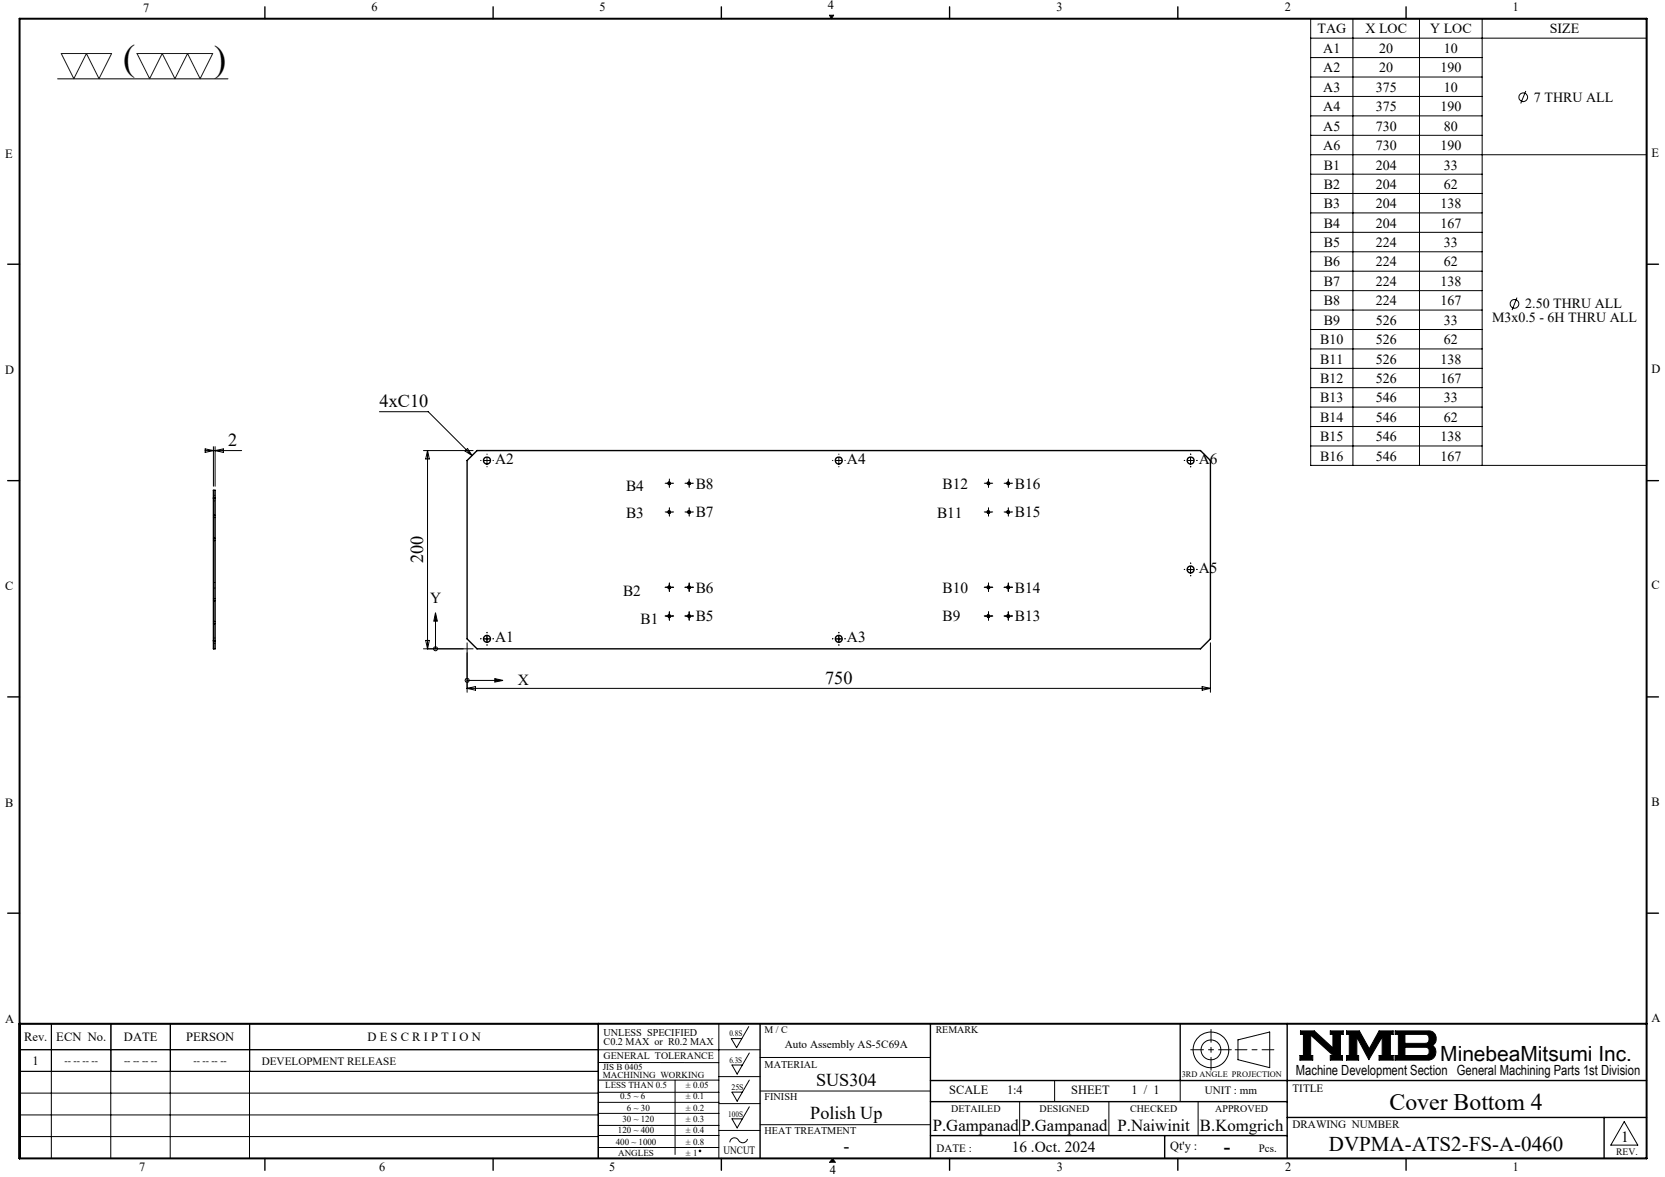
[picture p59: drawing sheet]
<svg xmlns="http://www.w3.org/2000/svg" width="420mm" height="297mm" viewBox="0 0 420 297" stroke-linecap="round" stroke-linejoin="round" font-family="sans-serif">
<defs><g id="words">
<g font-size="9.2">
<text x="31.1" y="17.7">(</text>
<text x="54" y="17.8">)</text>
</g>
<text font-size="6" x="350.5" y="280">Cover Bottom 4</text>
<g font-size="5.3">
<text x="363.3" y="267.7">MinebeaMitsumi Inc.</text>
<text x="335.2" y="290.4">DVPMA-ATS2-FS-A-0460</text>
</g>
<text font-size="4.9" x="308.8" y="290.9">-</text>
<g font-size="4.6">
<text x="95.7" y="102.8">4xC10</text>
<text x="57.5" y="112.6">2</text>
<text x="106.8" y="142.2" transform="rotate(-90 106.8 142.2)">200</text>
<text x="208.1" y="172.6">750</text>
<text x="205.9" y="274.1">SUS304</text>
<text x="204.4" y="282.4">Polish Up</text>
<text x="212.8" y="290.6">-</text>
</g>
<g font-size="4.2">
<text x="235.3" y="285.5">P.Gampanad</text>
<text x="257.6" y="285.5">P.Gampanad</text>
<text x="281.9" y="285.5">P.Naiwinit</text>
<text x="302.7" y="285.5">B.Komgrich</text>
</g>
<g font-size="3.9">
<text x="124.9" y="117.1">A2</text>
<text x="213.6" y="117.1">A4</text>
<text x="302.4" y="117.1">A6</text>
<text x="157.9" y="124">B4</text>
<text x="175.5" y="123.3">B8</text>
<text x="237.8" y="123.3">B12</text>
<text x="256" y="123.3">B16</text>
<text x="157.9" y="130.8">B3</text>
<text x="175.5" y="130.5">B7</text>
<text x="236.4" y="130.8">B11</text>
<text x="256" y="130.5">B15</text>
<text x="175.5" y="149.5">B6</text>
<text x="237.8" y="149.5">B10</text>
<text x="256" y="149.5">B14</text>
<text x="302.4" y="144.6">A5</text>
<text x="108.5" y="152.2">Y</text>
<text x="157.2" y="150.3">B2</text>
<text x="161.6" y="157.4">B1</text>
<text x="175.5" y="156.8">B5</text>
<text x="237.8" y="156.8">B9</text>
<text x="256" y="156.8">B13</text>
<text x="124.9" y="162.1">A1</text>
<text x="213.6" y="162.1">A3</text>
<text x="130.6" y="173">X</text>
<text x="255.2" y="290.6">16 .Oct. 2024</text>
<text x="408.9" y="288.2">1</text>
</g>
<g font-size="3.5">
<text x="332.3" y="8.4">TAG</text>
<text x="344.4" y="8.4">X LOC</text>
<text x="360.8" y="8.4">Y LOC</text>
<text x="390.9" y="8.4">SIZE</text>
<text x="333.8" y="13.4">A1</text>
<text x="347.9" y="13.4">20</text>
<text x="364.2" y="13.4">10</text>
<text x="333.8" y="18.2">A2</text>
<text x="333.8" y="23.1">A3</text>
<text x="347" y="23.1">375</text>
<text x="347.9" y="18.2">20</text>
<text x="363.3" y="18.2">190</text>
<text x="364.2" y="23.1">10</text>
<text x="333.8" y="28">A4</text>
<text x="347" y="28">375</text>
<text x="363.3" y="28">190</text>
<text x="386.9" y="25.6">7 THRU ALL</text>
<text x="333.8" y="32.9">A5</text>
<text x="347" y="32.9">730</text>
<text x="364.2" y="32.9">80</text>
<text x="333.8" y="37.8">A6</text>
<text x="347" y="37.8">730</text>
<text x="363.3" y="37.8">190</text>
<text x="333.9" y="42.8">B1</text>
<text x="333.9" y="47.6">B2</text>
<text x="347" y="42.8">204</text>
<text x="347" y="47.6">204</text>
<text x="364.2" y="42.8">33</text>
<text x="364.2" y="47.6">62</text>
<text x="333.9" y="52.5">B3</text>
<text x="347" y="52.5">204</text>
<text x="363.3" y="52.5">138</text>
<text x="333.9" y="57.4">B4</text>
<text x="347" y="57.4">204</text>
<text x="363.3" y="57.4">167</text>
<text x="333.9" y="62.3">B5</text>
<text x="347" y="62.3">224</text>
<text x="364.2" y="62.3">33</text>
<text x="333.9" y="67.2">B6</text>
<text x="347" y="67.2">224</text>
<text x="364.2" y="67.2">62</text>
<text x="333.9" y="72.1">B7</text>
<text x="333.9" y="77">B8</text>
<text x="347" y="72.1">224</text>
<text x="347" y="77">224</text>
<text x="363.3" y="72.1">138</text>
<text x="363.3" y="77">167</text>
<text x="384.7" y="77.8">2.50 THRU ALL</text>
<text x="333.9" y="81.9">B9</text>
<text x="347" y="81.9">526</text>
<text x="364.2" y="81.9">33</text>
<text x="376.4" y="81.3">M3x0.5 - 6H THRU ALL</text>
<text x="333" y="86.8">B10</text>
<text x="347" y="86.8">526</text>
<text x="364.2" y="86.8">62</text>
<text x="333" y="91.7">B11</text>
<text x="347" y="91.7">526</text>
<text x="363.3" y="91.7">138</text>
<text x="333" y="96.6">B12</text>
<text x="333" y="101.5">B13</text>
<text x="347" y="96.6">526</text>
<text x="347" y="101.5">546</text>
<text x="363.3" y="96.6">167</text>
<text x="364.2" y="101.5">33</text>
<text x="333" y="106.4">B14</text>
<text x="347" y="106.4">546</text>
<text x="364.2" y="106.4">62</text>
<text x="333" y="111.3">B15</text>
<text x="347" y="111.3">546</text>
<text x="363.3" y="111.3">138</text>
<text x="333" y="116.2">B16</text>
<text x="347" y="116.2">546</text>
<text x="363.3" y="116.2">167</text>
<text x="326.9" y="271.4">Machine Development Section General Machining Parts 1st Division</text>
</g>
<g font-size="3.2">
<text x="36.1" y="2.9">7</text>
<text x="93.7" y="2.8">6</text>
<text x="151.3" y="2.8">5</text>
<text x="208.8" y="2.2">4</text>
<text x="266.5" y="2.8">3</text>
<text x="324.1" y="2.8">2</text>
<text x="381.6" y="2.8">1</text>
<text x="1.3" y="39.8">E</text>
<text x="416.6" y="39.5">E</text>
<text x="1.3" y="94.3">D</text>
<text x="416.6" y="94.1">D</text>
<text x="1.3" y="148.9">C</text>
<text x="416.6" y="148.7">C</text>
<text x="1.3" y="203.6">B</text>
<text x="416.6" y="203.3">B</text>
<text x="416.6" y="258">A</text>
<text x="1.3" y="258.1">A</text>
<text x="6.1" y="262.7">Rev.</text>
<text x="14.2" y="262.7">ECN No.</text>
<text x="31.3" y="262.7">DATE</text>
<text x="46.9" y="262.7">PERSON</text>
<text x="92.7" y="262.7">D E S C R I P T I O N</text>
<text x="8.2" y="268.7">1</text>
<text x="239.4" y="276.2">SCALE</text>
<text x="254" y="276.2">1:4</text>
<text x="270.2" y="276.2">SHEET</text>
<text x="285.4" y="276.2">1 / 1</text>
<text x="295.2" y="290.1">Qt'y :</text>
<text x="35.1" y="295.5">7</text>
<text x="95.7" y="295.6">6</text>
<text x="153.6" y="295.6">5</text>
<text x="209.3" y="296.3">4</text>
<text x="266.6" y="295.6">3</text>
<text x="324.2" y="295.6">2</text>
<text x="381.6" y="295.6">1</text>
</g>
<g font-size="2.8">
<text x="66" y="268.6">DEVELOPMENT RELEASE</text>
<text x="198" y="264.5">Auto Assembly AS-5C69A</text>
<text x="326" y="275.4">TITLE</text>
<text x="303.9" y="276.2">UNIT : mm</text>
<text x="326" y="284.7">DRAWING NUMBER</text>
<text x="182.5" y="291.2">UNCUT</text>
<text x="236.3" y="290.7">DATE :</text>
<text x="317.6" y="290.6">Pcs.</text>
</g>
<g font-size="2.6">
<text x="152.2" y="261.3">UNLESS SPECIFIED</text>
<text x="152.2" y="263.7">C0.2 MAX or R0.2 MAX</text>
<text x="192.9" y="269.4">MATERIAL</text>
<text x="192.9" y="277.7">FINISH</text>
<text x="192.9" y="286.3">HEAT TREATMENT</text>
</g>
<g font-size="2.5">
<text x="192.9" y="260.7">M / C</text>
<text x="236" y="260.7">REMARK</text>
<text x="16.3" y="268.5">-- -- -- --</text>
<text x="31.3" y="268.5">-- -- -- --</text>
<text x="48.8" y="268.5">-- -- -- --</text>
<text x="152.3" y="267.3">GENERAL TOLERANCE</text>
<text x="239.9" y="280.5">DETAILED</text>
<text x="262.2" y="280.5">DESIGNED</text>
<text x="285.1" y="280.5">CHECKED</text>
<text x="306.6" y="280.5">APPROVED</text>
<text x="407.7" y="291.5">REV.</text>
</g>
<g font-size="2.3">
<text x="152.1" y="270">JIS B 0405</text>
<text x="152.1" y="272.1">MACHINING WORKING</text>
<text x="152.7" y="274.6">LESS THAN 0.5</text>
<text x="173" y="274.6">± 0.05</text>
<text x="156.4" y="277.4">0.5 ~ 6</text>
<text x="158.1" y="280.3">6 ~ 30</text>
<text x="173" y="277.4">± 0.1</text>
<text x="173" y="280.3">± 0.2</text>
<text x="155.9" y="286">120 ~ 400</text>
<text x="157" y="283.2">30 ~ 120</text>
<text x="173" y="283.2">± 0.3</text>
<text x="173" y="286">± 0.4</text>
<text x="155.3" y="288.9">400 ~ 1000</text>
<text x="155.9" y="291.7">ANGLES</text>
<text x="173" y="288.9">± 0.8</text>
<text x="173" y="291.7">± 1</text>
</g>
<g font-size="2.1">
<text x="184" y="261.5">0.8S</text>
<text x="184" y="268.1">6.3S</text>
<text x="184.5" y="275">25S</text>
<text x="298.1" y="271.8">3RD ANGLE PROJECTION</text>
<text x="183.7" y="281.9">100S</text>
</g>
</g></defs>
<g fill="none" stroke="#000" stroke-width=".25">
<path d="M14.5 19.9h43M209.2 3.8h1.1l-.6 .9zM330.6 4.7h84.8v112.7h-84.8zM330.6 14.5h43.3M330.6 19.4h43.3M330.6 9.6h84.8M341.3 4.7v112.7M358.1 4.7v112.7M373.9 4.7v112.7M330.6 24.3h43.3M330.6 29.2h43.3M330.6 34.1h43.3"/>
<path d="M330.6 39h84.8M384.9 23l-1.3 3.1M330.6 44h43.3M330.6 48.8h43.3M330.6 53.7h43.3M330.6 58.6h43.3M330.6 63.5h43.3M330.6 68.4h43.3M330.6 73.3h43.3M330.6 78.2h43.3M382.7 75.1l-1.3 3.1M330.6 83.1h43.3"/>
<path d="M330.6 88h43.3M330.6 93h43.3M330.6 97.8h43.3M51.8 113.7h9.2M51.8 113.3l2 .4-2 .5zM53.8 112.7v10M54.3 112.7v10M54.3 113.7l2-.4v.9zM95.7 103.9h12.3l11.1 11.1M106.8 113.7h12.5M107.8 113.7v50M107.8 113.7l.5 2.1h-.9z"/>
<path d="M117.3 113.8l.6-.6 1.2 1.8zM122.1 116.2h1.5M122.8 115.5v1.4M210.8 116.2h1.5M211.6 115.5v1.4M299.6 116.2h1.5M300.3 115.5v1.4M330.6 102.7h43.3M330.6 107.6h43.3M330.6 112.5h43.3M53.8 136.4h.5M53.8 135.8h.5"/>
<path d="M53.8 130.6h.5M53.8 130h.5M168.1 129.2h1.5M168.1 122h1.5M168.8 121.2v1.5M168.8 128.4v1.6M168.9 128.8a.37 .37 0 0 0-.4 .3 .37 .37 0 0 0 .2 .4 .37 .37 0 0 0 .5-.2M168.9 121.6a.37 .37 0 0 0-.4 .2 .37 .37 0 0 0 .2 .5 .37 .37 0 0 0 .5-.2M173.1 129.2h1.5M173.1 122h1.5M173.8 121.2v1.5M173.8 128.4v1.6"/>
<path d="M173.9 128.8a.38 .38 0 0 0-.4 .3 .38 .38 0 0 0 .2 .5 .38 .38 0 0 0 .5-.3M173.9 121.6a.38 .38 0 0 0-.4 .3 .38 .38 0 0 0 .2 .4 .38 .38 0 0 0 .5-.2M248.6 129.2h1.5M248.6 122h1.5M249.3 121.2v1.5M249.3 128.4v1.6M249.4 128.8a.37 .37 0 0 0-.4 .3 .37 .37 0 0 0 .2 .4 .37 .37 0 0 0 .5-.2M249.4 121.6a.37 .37 0 0 0-.4 .2 .37 .37 0 0 0 .2 .5 .37 .37 0 0 0 .5-.2M253.6 129.2h1.5M253.6 122h1.5M254.4 121.2v1.5M254.4 128.4v1.6"/>
<path d="M254.4 128.8a.38 .38 0 0 0-.4 .3 .38 .38 0 0 0 .2 .5 .38 .38 0 0 0 .5-.3M254.4 121.6a.38 .38 0 0 0-.4 .3 .38 .38 0 0 0 .3 .4 .38 .38 0 0 0 .4-.2M53.8 151.6h.5M53.8 151h.5M53.8 157.4h.5M53.8 156.8h.5M109.9 156.7v7M109.9 154.6l.4 2.1h-.9zM168.1 148.2h1.5M168.1 155.5h1.5M168.8 147.5v1.4M168.8 154.7v1.5"/>
<path d="M168.9 147.8a.37 .37 0 0 0-.4 .3 .37 .37 0 0 0 .2 .5 .37 .37 0 0 0 .5-.3M168.9 155.1a.38 .38 0 0 0-.4 .2 .38 .38 0 0 0 .2 .5 .38 .38 0 0 0 .5-.2M173.1 148.2h1.5M173.1 155.5h1.5M173.8 147.5v1.4M173.8 154.7v1.5M173.9 147.8a.38 .38 0 0 0-.4 .3 .38 .38 0 0 0 .2 .5 .38 .38 0 0 0 .5-.3M173.9 155.1a.39 .39 0 0 0-.4 .3 .39 .39 0 0 0 .2 .4 .39 .39 0 0 0 .5-.2M248.6 148.2h1.5M248.6 155.5h1.5M249.3 147.5v1.4M249.3 154.7v1.5"/>
<path d="M249.4 147.8a.37 .37 0 0 0-.4 .3 .37 .37 0 0 0 .2 .5 .37 .37 0 0 0 .5-.3M249.4 155.1a.38 .38 0 0 0-.4 .2 .38 .38 0 0 0 .2 .5 .38 .38 0 0 0 .5-.2M253.6 148.2h1.5M253.6 155.5h1.5M254.4 147.5v1.4M254.4 154.7v1.5M254.4 147.8a.38 .38 0 0 0-.4 .3 .38 .38 0 0 0 .2 .5 .38 .38 0 0 0 .5-.3M254.4 155.1a.39 .39 0 0 0-.4 .3 .39 .39 0 0 0 .2 .4 .39 .39 0 0 0 .5-.2M299.6 143.7h1.5M300.3 142.9v1.6M106.8 163.7h12.5M107.4 161.6h.9l-.5 2.1z"/>
<path d="M117.8 162.2v12.5M117.8 171.7h7M117.8 173.7h187.5M117.8 173.7l2.1-.5v1zM122.1 161.2h1.5M122.8 160.4v1.6M124.8 171.2l2.1 .5-2.1 .4zM210.8 161.2h1.5M211.6 160.4v1.6M303.2 173.2l2.1 .5-2.1 .5zM305.3 162.2v12.5M12.9 258.3v34"/>
<path d="M13 258.3v12M27.9 258.3v34M28 258.3v12M42.9 258.3v34M43 258.3v12M62.9 258.3v34M63 258.3v12M150.9 258.3v34M181.3 258.3v34M188.9 259l-3.1 5.4-1.3-2.3h2.6M4.9 264.9h186.8M4.9 275.8h146"/>
<path d="M5 270.3v-12h146v12l-146.1 .1M5 264.9h146M150.9 278.2h30.4M150.9 275.6h30.4M150.9 272.6h30.4M150.9 268.1h30.4M170.3 272.6v18.7M181.3 271.7h10.4M181.3 278.5h10.4M189 279.3l-3.1 5.3-1.3-2.3h2.7M189 265.7l-3.1 5.3-1.3-2.3h2.7M189 272.6l-3.1 5.3-1.3-2.3h2.7"/>
<path d="M191.7 266.8h43M191.7 275.3h43M257.2 278v8.6M266 272.7v5.3M279.7 278v8.6M297.7 272.7v5.3M302.2 278v8.6M312.3 262.4l8-2v9l-8-2zM328 260.1h3.5l4.7 4.3v-3.4h-.6v-.9h3.2v.9h-.7v5.3h.5v1.2h-3v-1.2h.7l-5.7-5.1v5.1h.6v1.2h-3.3v-1.2h.9v-5.3h-.8zM339.7 260.1h3.2l2.5 4.6 2.5-4.6h3.5v.9h-.7v5.3h.7v1.2h-3.5v-1.2h.8v-4.6l-3.4 5.7-3-5.7v4.6h.4v1.2h-3v-1.2h.7v-5.3h-.7zM351.9 260.1h8.4a1.97 1.97 0 0 1 1.9 1.5 1.97 1.97 0 0 1-.9 2.2 2.03 2.03 0 0 1 .8 2.2 2.03 2.03 0 0 1-1.8 1.5h-8.4v-1.2h.8v-5.3h-.8zM354.4 261h5.4l.6 .5v1.2l-.4 .5-.3 .1h-5.3z"/>
<path d="M354.4 264.3h5.4l.6 .4 .1 1a.79 .79 0 0 1-.8 .6h-5.3zM4.9 281.3h146M4.9 286.8h146M150.9 280.9h30.4M150.9 286.5h30.4M150.9 284h30.4M150.9 289.6h30.4M181.3 285.3h10.4M188.6 287.4a1.29 1.29 0 0 1-1.2 1 1.29 1.29 0 0 1-1.3-.9 1.14 1.14 0 0 0-1.3-.3 1.14 1.14 0 0 0-.7 1.1M191.7 283.8h43M210 292.3l.7 1M409.7 283l3.4 6h-6.8z"/>
<circle cx="384.2" cy="24.5" r="1.09"/>
<circle cx="382" cy="76.7" r="1.09"/>
<circle cx="109.9" cy="163.7" r=".5"/>
<circle cx="117.8" cy="171.7" r=".49"/>
<circle cx="305.5" cy="264.9" r="2.51"/>
<circle cx="305.5" cy="264.9" r="4.5"/>
<circle cx="176.6" cy="290.4" r=".2"/>
</g>
<path d="M311.6 264.9h9.7" fill="none" stroke="#000" stroke-width=".25" stroke-dasharray="15.2 1.3 1.3 1.3" stroke-dashoffset="12.3"/>
<path d="M305.5 259.8v10.2M300.4 264.9h10.2" fill="none" stroke="#000" stroke-width=".25" stroke-dasharray="15.2 1.3 1.3 1.3" stroke-dashoffset="12"/>
<g fill="none" stroke="#000" stroke-width=".35">
<path d="M66.8 1.7v3M124.4 1.7v3M182 1.7v3M239.5 1.7v3M297.1 1.7v3M354.7 1.7v3M1.9 66.7h3M415.4 66.7h3M117.8 116.2l2.5-2.5h182.5l2.5 2.5v45l-2.5 2.5h-182.5l-2.5-2.5zM1.9 121.3h3M53.8 123.7h.5v40h-.5zM53.8 125.7h.5"/>
<path d="M415.4 121.3h3M1.9 175.9h3M53.8 161.7h.5M415.4 175.9h3M1.9 230.4h3M415.4 230.4h3M150.9 258.3v34M191.7 258.3v34M234.7 258.3v34M297.7 258.3v14.4M324.7 258.3v34M234.7 272.7h180.7"/>
<path d="M234.7 278h90M66.8 292.3v3M124.4 292.3v3M182 292.3v3M234.7 286.6h90M239.5 292.3v3M293.8 286.6v5.7M297.1 292.3v3M324.7 282h90.7M354.7 292.3v3M404.6 282v10.3"/>
<circle cx="122.8" cy="116.2" r=".88"/>
<circle cx="211.6" cy="116.2" r=".88"/>
<circle cx="300.3" cy="116.2" r=".88"/>
<circle cx="168.8" cy="129.2" r=".32"/>
<circle cx="168.8" cy="122" r=".31"/>
<circle cx="173.8" cy="129.2" r=".33"/>
<circle cx="173.8" cy="122" r=".32"/>
<circle cx="249.3" cy="129.2" r=".32"/>
<circle cx="249.3" cy="122" r=".31"/>
<circle cx="254.3" cy="129.2" r=".33"/>
<circle cx="254.3" cy="122" r=".32"/>
<circle cx="168.8" cy="155.5" r=".32"/>
<circle cx="168.8" cy="148.2" r=".31"/>
<circle cx="173.8" cy="155.5" r=".33"/>
<circle cx="173.8" cy="148.2" r=".32"/>
<circle cx="249.3" cy="155.5" r=".32"/>
<circle cx="249.3" cy="148.2" r=".31"/>
<circle cx="254.3" cy="155.5" r=".33"/>
<circle cx="254.3" cy="148.2" r=".32"/>
<circle cx="300.3" cy="143.7" r=".87"/>
<circle cx="122.8" cy="161.2" r=".88"/>
<circle cx="211.6" cy="161.2" r=".88"/>
</g>
<path d="M4.9 4.7h410.5v287.6h-410.5zM4.9 258.3h410.5" fill="none" stroke="#000" stroke-width=".5"/>
<path d="M210 292.3l-.7 1h1.4" fill="none" stroke="#00f" stroke-width=".25"/>
<g fill="#000">
<path d="M210 292.3l.7 1h-1.4z"/>
<path d="M209.2 3.8l.5 .9 .6-.9zM328 260.1v.9h.8v5.3h-.9v1.2h3.3v-1.2h-.6v-5.1l5.7 5.1h-.7v1.2h3v-1.2h-.5v-5.3h.7v-.9h-3.2v.9h.6v3.4l-4.7-4.3zM351.9 260.1v.9h.8v5.3h-.8v1.2h8.6l.7-.2 .6-.5 .4-.8v-.8l-.3-.8-.6-.6 .8-.8 .2-1.3-.5-.9-.5-.5-.6-.2zM354.4 264.3h5.4l.6 .4 .1 1-.6 .6h-5.5zM354.4 261l5.5 .1 .5 .5v1.1l-.3 .5-.3 .1h-5.4zM339.7 260.1v.9h.7v5.3h-.7v1.2h3v-1.2h-.4v-4.6l3 5.7 3.4-5.7v4.6h-.8v1.2h3.5v-1.2h-.7v-5.3h.7v-.9h-3.5l-2.5 4.6-2.5-4.6z" fill-rule="evenodd"/>
</g>
<g fill="none" stroke="#000" stroke-width=".25" stroke-dasharray="15.2 1.3 1.3 1.3">
<path d="M121.4 116.2h-.2M122.9 114.7v-.1M122.9 117.7v.1M124.4 116.2h.1M210.1 116.2h-.1M211.6 114.7v-.1M211.6 117.7v.1M213.1 116.2h.1M298.9 116.2h-.2M300.4 114.7v-.1M300.4 117.7v.1M301.9 116.2h.1"/>
<path d="M168.1 129.2h-.3M168.1 121.9h-.3M168.9 128.4v-.3M168.9 129.9v.4M168.9 121.2v-.3M168.9 122.7v.3M169.6 129.2h.3M169.6 121.9h.3M173.1 121.9h-.3M173.1 129.2h-.3M173.9 121.2v-.3M173.9 122.7v.3"/>
<path d="M173.9 128.4v-.3M173.9 129.9v.4M174.6 121.9h.3M174.6 129.2h.3M248.6 121.9h-.3M248.6 129.2h-.3M249.4 121.2v-.3M249.4 122.7v.3M249.4 128.4v-.3M249.4 129.9v.4M250.1 121.9h.3M250.1 129.2h.3"/>
<path d="M253.6 121.9h-.3M253.6 129.2h-.3M254.4 121.2v-.3M254.4 122.7v.3M254.4 128.4v-.3M254.4 129.9v.4M255.1 121.9h.3M255.1 129.2h.3M122.9 159.7v-.1M168.1 148.2h-.3M168.1 155.4h-.3M168.9 147.4v-.3"/>
<path d="M168.9 148.9v.4M168.9 154.7v-.3M168.9 156.2v.3M169.6 148.2h.3M169.6 155.4h.3M173.1 155.4h-.3M173.1 148.2h-.3M173.9 154.7v-.3M173.9 156.2v.3M173.9 147.4v-.3M173.9 148.9v.4M174.6 155.4h.3"/>
<path d="M174.6 148.2h.3M211.6 159.7v-.1M248.6 155.4h-.3M248.6 148.2h-.3M249.4 154.7v-.3M249.4 156.2v.3M249.4 147.4v-.3M249.4 148.9v.4M250.1 155.4h.3M250.1 148.2h.3M253.6 155.4h-.3M253.6 148.2h-.3"/>
<path d="M254.4 154.7v-.3M254.4 156.2v.3M254.4 147.4v-.3M254.4 148.9v.4M255.1 155.4h.3M255.1 148.2h.3M298.9 143.7h-.2M300.4 142.2v-.1M300.4 145.2v.1M301.9 143.7h.1M121.4 161.2h-.2M122.9 162.7v.1"/>
<path d="M124.4 161.2h.1M210.1 161.2h-.1M211.6 162.7v.1M213.1 161.2h.1"/>
</g>
<path d="M15.5 13.5h12.7l-3.2 6.4-3.2-6.4-3.2 6.4zM34.6 13.5h19.1l-3.2 6.4-3.2-6.4-3.2 6.4-3.2-6.4-3.2 6.4z" fill="none" stroke="#191924" stroke-width=".25"/>
<path d="M124.8 171.2l2.1 .5-2.1 .4zM109.9 154.6l.4 2.1h-.9z" fill="#000"/>
<g fill="none" stroke="#000" stroke-width=".25" stroke-dasharray="1.3 .6">
<path d="M53.9 126.4h.4M53.9 136.3h.4M53.9 130.5h.4M54.3 125h-.4M54.3 135.8h-.4M54.3 130h-.4M53.9 151.5h.4M53.9 157.3h.4M53.9 148.4h.4M54.3 151h-.4M54.3 156.8h-.4M54.3 147h-.4"/>
<path d="M53.9 162.4h.4M54.3 161h-.4"/>
</g>
<use href="#words"/>
</svg>
